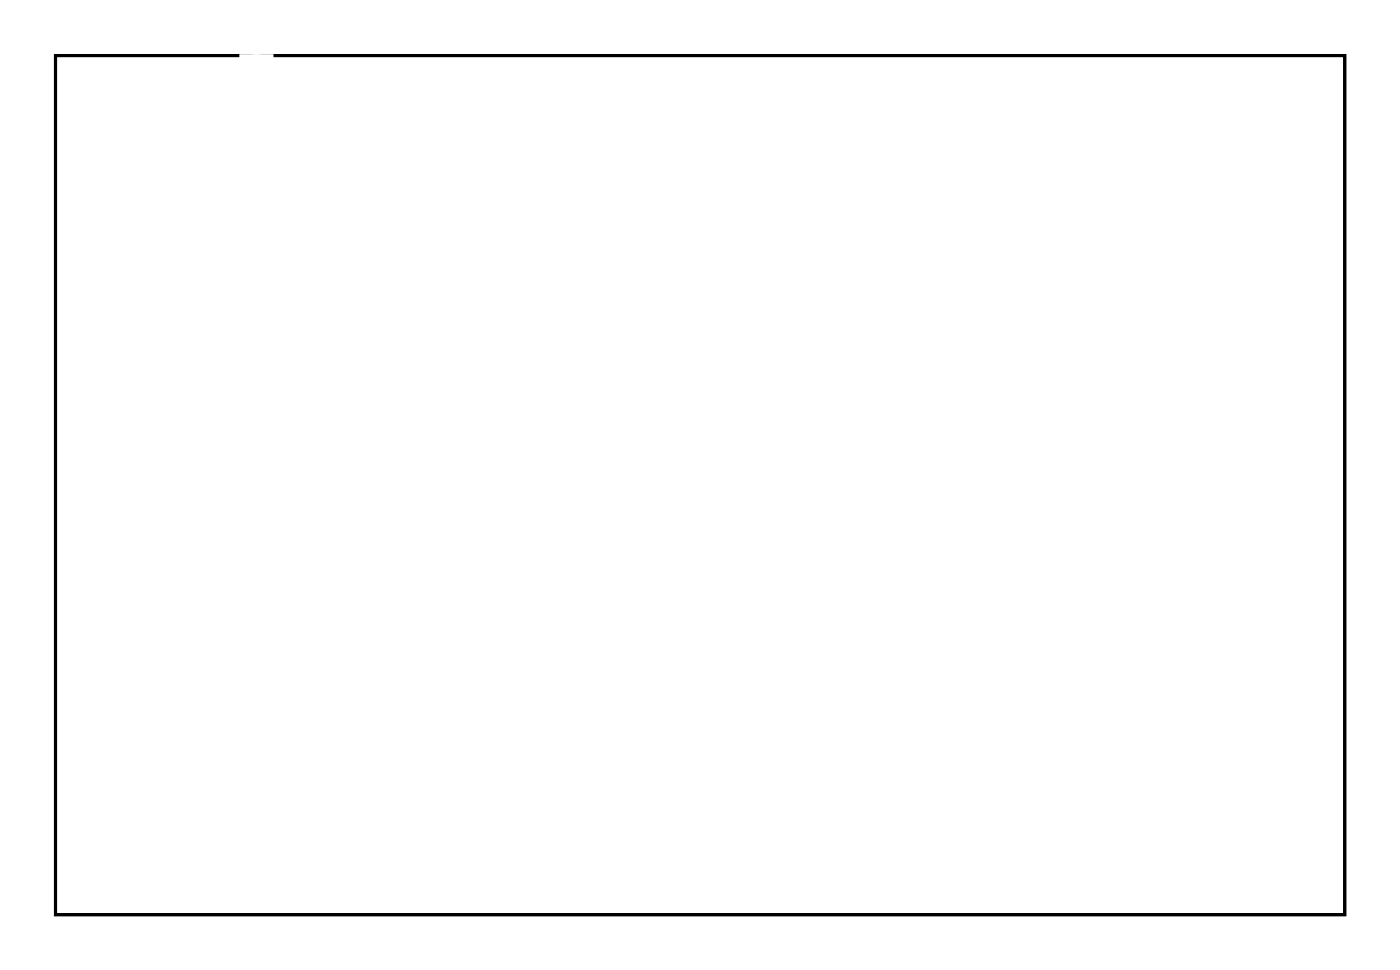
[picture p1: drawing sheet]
<svg xmlns="http://www.w3.org/2000/svg" width="92mm" height="63mm" viewBox="0 0 92 63" stroke-linecap="round" stroke-linejoin="round" font-family="sans-serif">
<path d="M3.6 3.6h84.5v56.3h-84.5z" fill="none" stroke="#000" stroke-width=".2"/>
<path d="M3.6 3.6v56.3h84.5v-56.3zM3.6 3.6h84.5v56.3h-84.5z" fill="#000"/>
<circle cx="35.6" cy="55.5" r=".66" fill="#fff"/>
<circle cx="35.6" cy="55.5" r=".66" fill="none" stroke="#fff" stroke-width=".61" stroke-linecap="butt"/>
<circle cx="33.1" cy="55.5" r=".66" fill="#fff"/>
<circle cx="33.1" cy="55.5" r=".66" fill="none" stroke="#fff" stroke-width=".61" stroke-linecap="butt"/>
<circle cx="30.5" cy="55.5" r=".66" fill="#fff"/>
<circle cx="30.5" cy="55.5" r=".66" fill="none" stroke="#fff" stroke-width=".61" stroke-linecap="butt"/>
<circle cx="28" cy="55.5" r=".66" fill="#fff"/>
<circle cx="28" cy="55.5" r=".66" fill="none" stroke="#fff" stroke-width=".61" stroke-linecap="butt"/>
<circle cx="25.4" cy="55.5" r=".66" fill="#fff"/>
<circle cx="25.4" cy="55.5" r=".66" fill="none" stroke="#fff" stroke-width=".61" stroke-linecap="butt"/>
<circle cx="47.3" cy="7.2" r=".66" fill="#fff"/>
<circle cx="47.3" cy="7.2" r=".66" fill="none" stroke="#fff" stroke-width=".61" stroke-linecap="butt"/>
<circle cx="49.8" cy="7.2" r=".66" fill="#fff"/>
<circle cx="49.8" cy="7.2" r=".66" fill="none" stroke="#fff" stroke-width=".61" stroke-linecap="butt"/>
<circle cx="52.4" cy="7.2" r=".66" fill="#fff"/>
<circle cx="52.4" cy="7.2" r=".66" fill="none" stroke="#fff" stroke-width=".61" stroke-linecap="butt"/>
<circle cx="54.9" cy="7.2" r=".66" fill="#fff"/>
<circle cx="54.9" cy="7.2" r=".66" fill="none" stroke="#fff" stroke-width=".61" stroke-linecap="butt"/>
<circle cx="57.4" cy="7.2" r=".66" fill="#fff"/>
<circle cx="57.4" cy="7.2" r=".66" fill="none" stroke="#fff" stroke-width=".61" stroke-linecap="butt"/>
<circle cx="60" cy="7.2" r=".66" fill="#fff"/>
<circle cx="60" cy="7.2" r=".66" fill="none" stroke="#fff" stroke-width=".61" stroke-linecap="butt"/>
<circle cx="62.5" cy="7.2" r=".66" fill="#fff"/>
<circle cx="62.5" cy="7.2" r=".66" fill="none" stroke="#fff" stroke-width=".61" stroke-linecap="butt"/>
<circle cx="65.1" cy="7.2" r=".66" fill="#fff"/>
<circle cx="65.1" cy="7.2" r=".66" fill="none" stroke="#fff" stroke-width=".61" stroke-linecap="butt"/>
<circle cx="67.6" cy="7.2" r=".66" fill="#fff"/>
<circle cx="67.6" cy="7.2" r=".66" fill="none" stroke="#fff" stroke-width=".61" stroke-linecap="butt"/>
<circle cx="70.1" cy="7.2" r=".66" fill="#fff"/>
<circle cx="70.1" cy="7.2" r=".66" fill="none" stroke="#fff" stroke-width=".61" stroke-linecap="butt"/>
<circle cx="25.4" cy="7.2" r=".66" fill="#fff"/>
<circle cx="25.4" cy="7.2" r=".66" fill="none" stroke="#fff" stroke-width=".61" stroke-linecap="butt"/>
<circle cx="28" cy="7.2" r=".66" fill="#fff"/>
<circle cx="28" cy="7.2" r=".66" fill="none" stroke="#fff" stroke-width=".61" stroke-linecap="butt"/>
<circle cx="30.5" cy="7.2" r=".66" fill="#fff"/>
<circle cx="30.5" cy="7.2" r=".66" fill="none" stroke="#fff" stroke-width=".61" stroke-linecap="butt"/>
<circle cx="33.1" cy="7.2" r=".66" fill="#fff"/>
<circle cx="33.1" cy="7.2" r=".66" fill="none" stroke="#fff" stroke-width=".61" stroke-linecap="butt"/>
<circle cx="35.6" cy="7.2" r=".66" fill="#fff"/>
<circle cx="35.6" cy="7.2" r=".66" fill="none" stroke="#fff" stroke-width=".61" stroke-linecap="butt"/>
<circle cx="38.1" cy="7.2" r=".66" fill="#fff"/>
<circle cx="38.1" cy="7.2" r=".66" fill="none" stroke="#fff" stroke-width=".61" stroke-linecap="butt"/>
<circle cx="40.7" cy="7.2" r=".66" fill="#fff"/>
<circle cx="40.7" cy="7.2" r=".66" fill="none" stroke="#fff" stroke-width=".61" stroke-linecap="butt"/>
<circle cx="43.2" cy="7.2" r=".66" fill="#fff"/>
<circle cx="43.2" cy="7.2" r=".66" fill="none" stroke="#fff" stroke-width=".61" stroke-linecap="butt"/>
<circle cx="58.5" cy="55.5" r=".66" fill="#fff"/>
<circle cx="58.5" cy="55.5" r=".66" fill="none" stroke="#fff" stroke-width=".61" stroke-linecap="butt"/>
<circle cx="61" cy="55.5" r=".66" fill="#fff"/>
<circle cx="61" cy="55.5" r=".66" fill="none" stroke="#fff" stroke-width=".61" stroke-linecap="butt"/>
<circle cx="55.9" cy="55.5" r=".66" fill="#fff"/>
<circle cx="55.9" cy="55.5" r=".66" fill="none" stroke="#fff" stroke-width=".61" stroke-linecap="butt"/>
<circle cx="53.4" cy="55.5" r=".66" fill="#fff"/>
<circle cx="53.4" cy="55.5" r=".66" fill="none" stroke="#fff" stroke-width=".61" stroke-linecap="butt"/>
<circle cx="50.8" cy="55.5" r=".66" fill="#fff"/>
<circle cx="50.8" cy="55.5" r=".66" fill="none" stroke="#fff" stroke-width=".61" stroke-linecap="butt"/>
<circle cx="48.3" cy="55.5" r=".66" fill="#fff"/>
<circle cx="48.3" cy="55.5" r=".66" fill="none" stroke="#fff" stroke-width=".61" stroke-linecap="butt"/>
<circle cx="45.8" cy="55.5" r=".66" fill="#fff"/>
<circle cx="45.8" cy="55.5" r=".66" fill="none" stroke="#fff" stroke-width=".61" stroke-linecap="butt"/>
<circle cx="43.2" cy="55.5" r=".66" fill="#fff"/>
<circle cx="43.2" cy="55.5" r=".66" fill="none" stroke="#fff" stroke-width=".61" stroke-linecap="butt"/>
<circle cx="38.1" cy="55.5" r=".66" fill="#fff"/>
<circle cx="38.1" cy="55.5" r=".66" fill="none" stroke="#fff" stroke-width=".61" stroke-linecap="butt"/>
<path d="M16.1 3.9h1.4v1.5h-1.4z" fill="#fff"/>
<path d="M16.1 3.9h1.4v1.5h-1.4z" fill="none" stroke="#fff" stroke-width=".76" stroke-linecap="butt"/>
<circle cx="16.8" cy="4.7" r=".74" fill="#fff"/>
<circle cx="16.8" cy="4.7" r=".74" fill="none" stroke="#fff" stroke-width=".76" stroke-linecap="butt"/>
<circle cx="16.8" cy="7.2" r=".74" fill="#fff"/>
<circle cx="16.8" cy="7.2" r=".74" fill="none" stroke="#fff" stroke-width=".76" stroke-linecap="butt"/>
<path d="M16.1 14.1h1.4v1.5h-1.4z" fill="#fff"/>
<path d="M16.1 14.1h1.4v1.5h-1.4z" fill="none" stroke="#fff" stroke-width=".76" stroke-linecap="butt"/>
<circle cx="16.8" cy="14.8" r=".74" fill="#fff"/>
<circle cx="16.8" cy="14.8" r=".74" fill="none" stroke="#fff" stroke-width=".76" stroke-linecap="butt"/>
<circle cx="16.8" cy="17.4" r=".74" fill="#fff"/>
<circle cx="16.8" cy="17.4" r=".74" fill="none" stroke="#fff" stroke-width=".76" stroke-linecap="butt"/>
<circle cx="16.8" cy="19.9" r=".74" fill="#fff"/>
<circle cx="16.8" cy="19.9" r=".74" fill="none" stroke="#fff" stroke-width=".76" stroke-linecap="butt"/>
<path d="M16.1 34.4h1.4v1.5h-1.4z" fill="#fff"/>
<path d="M16.1 34.4h1.4v1.5h-1.4z" fill="none" stroke="#fff" stroke-width=".76" stroke-linecap="butt"/>
<circle cx="16.8" cy="35.1" r=".74" fill="#fff"/>
<circle cx="16.8" cy="35.1" r=".74" fill="none" stroke="#fff" stroke-width=".76" stroke-linecap="butt"/>
<circle cx="16.8" cy="37.7" r=".74" fill="#fff"/>
<circle cx="16.8" cy="37.7" r=".74" fill="none" stroke="#fff" stroke-width=".76" stroke-linecap="butt"/>
</svg>
